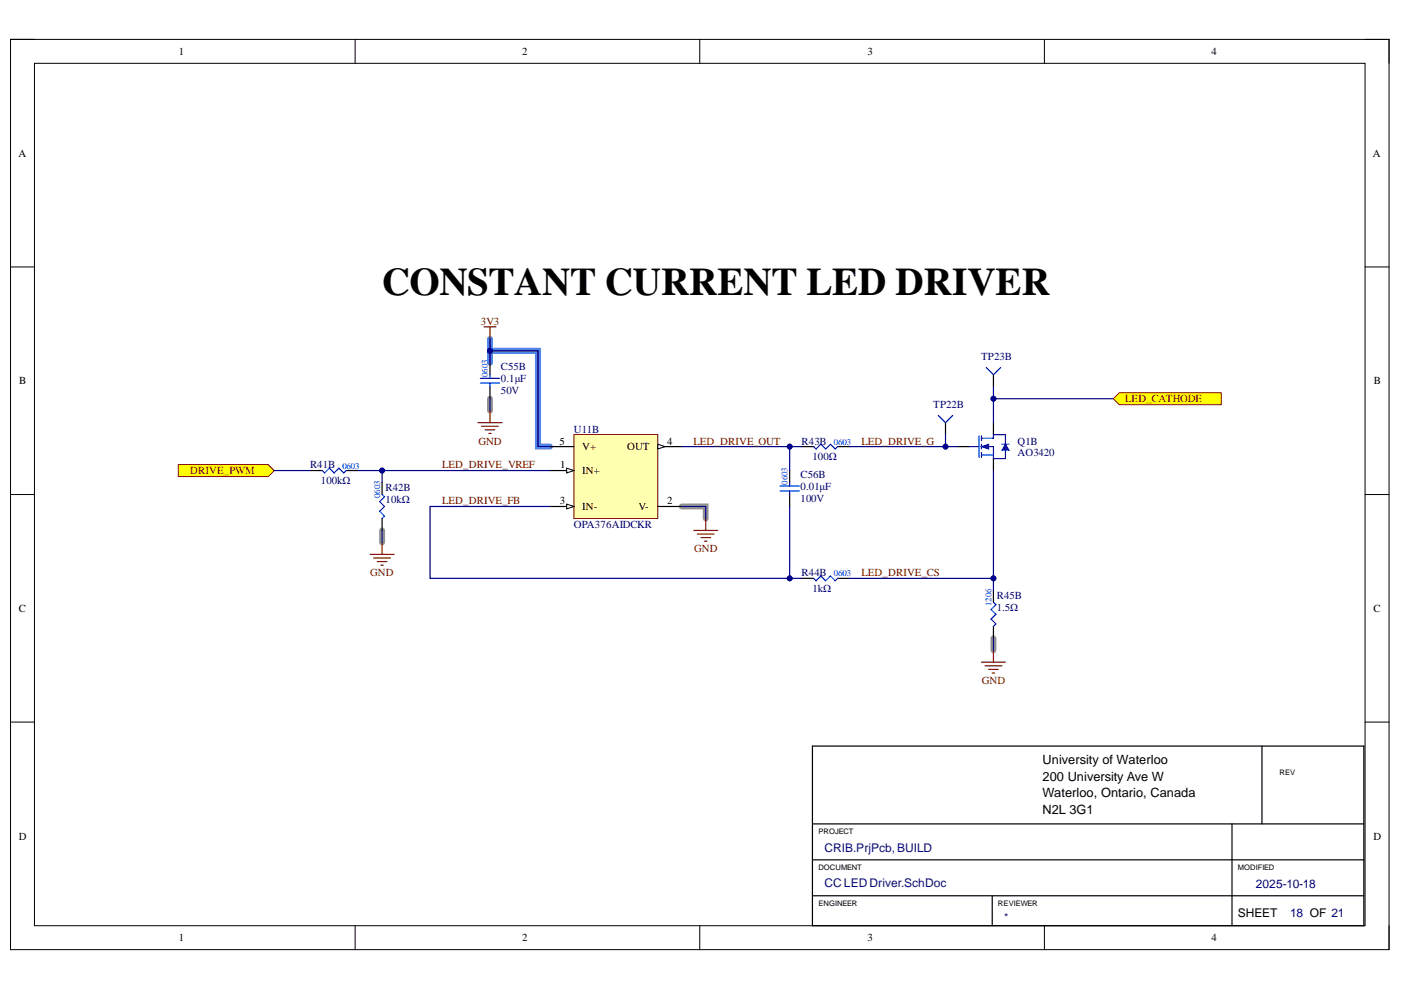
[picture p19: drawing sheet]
<svg xmlns="http://www.w3.org/2000/svg" width="297mm" height="210mm" viewBox="0 0 297 210" stroke-linecap="round" stroke-linejoin="round" font-family="sans-serif">
<defs><g id="words">
<text font-size="8.3" x="81" y="62.5">CONSTANT CURRENT LED DRIVER</text>
<g font-size="2.7">
<text x="221.1" y="162">University of Waterloo</text>
<text x="221.1" y="165.5">200 University Ave W</text>
<text x="221.1" y="169.1">Waterloo, Ontario, Canada</text>
<text x="221.1" y="172.6">N2L 3G1</text>
</g>
<g font-size="2.5" fill="#11037f">
<text x="174.8" y="180.6">CRIB.PrjPcb,BUILD</text>
<text x="174.8" y="188.2">CC LED Driver.SchDoc</text>
</g>
<g font-size="2.5" fill="#000080">
<text x="266.2" y="188.2">2025-10-18</text>
<text x="273.5" y="194.5">18 OF 21</text>
</g>
<text font-size="2.5" x="262.4" y="194.5">SHEET</text>
<g font-size="2.3">
<text x="37.9" y="11.7">1</text>
<text x="110.7" y="11.7">2</text>
<text x="183.9" y="11.7">3</text>
<text x="256.8" y="11.7">4</text>
<text x="3.9" y="33.3">A</text>
<text x="291.1" y="33.3">A</text>
<text x="4.1" y="81.5">B</text>
<text x="291.3" y="81.5">B</text>
<text x="118.6" y="94.2">5</text>
<text x="123.4" y="95.5">V+</text>
<text x="133" y="95.5">OUT</text>
<text x="141.4" y="94.2">4</text>
<text x="118.8" y="99.3">1</text>
<text x="123.4" y="100.6">IN+</text>
<text x="118.7" y="106.9">3</text>
<text x="141.4" y="106.9">2</text>
<text x="123.4" y="108.2">IN-</text>
<text x="135.4" y="108.2">V-</text>
<text x="4" y="129.7">C</text>
<text x="291.2" y="129.7">C</text>
<text x="4" y="178">D</text>
<text x="291.2" y="178">D</text>
<text x="37.9" y="199.6">1</text>
<text x="110.7" y="199.6">2</text>
<text x="183.9" y="199.6">3</text>
<text x="256.8" y="199.6">4</text>
</g>
<g font-size="2.3" fill="#800000">
<text x="101.9" y="68.8">3V3</text>
<text x="238.6" y="85.3">LED_CATHODE</text>
<text x="101.4" y="94.2">GND</text>
<text x="147" y="94.2">LED_DRIVE_OUT</text>
<text x="182.6" y="94.2">LED_DRIVE_G</text>
<text x="40.4" y="100.6">DRIVE_PWM</text>
<text x="93.7" y="99.3">LED_DRIVE_VREF</text>
<text x="93.7" y="106.9">LED_DRIVE_FB</text>
<text x="147.2" y="117.1">GND</text>
<text x="78.5" y="122.1">GND</text>
<text x="182.6" y="122.1">LED_DRIVE_CS</text>
<text x="208.2" y="145">GND</text>
</g>
<g font-size="2.3" fill="#000080">
<text x="208" y="76.4">TP23B</text>
<text x="106.2" y="83.6">50V</text>
<text x="106.2" y="81.1">0.1μF</text>
<text x="106.2" y="78.5">C55B</text>
<text x="197.9" y="86.6">TP22B</text>
<text x="121.7" y="91.7">U11B</text>
<text x="170" y="94.2">R43B</text>
<text x="215.7" y="94.2">Q1B</text>
<text x="65.7" y="99.3">R41B</text>
<text x="169.7" y="101.3">C56B</text>
<text x="172.2" y="97.5">100Ω</text>
<text x="215.7" y="96.8">AO3420</text>
<text x="68" y="102.6">100kΩ</text>
<text x="81.7" y="106.7">10kΩ</text>
<text x="81.7" y="104.1">R42B</text>
<text x="169.7" y="106.4">100V</text>
<text x="169.7" y="103.9">0.01μF</text>
<text x="121.7" y="112">OPA376AIDCKR</text>
<text x="170" y="122.1">R44B</text>
<text x="172.2" y="125.4">1kΩ</text>
<text x="211.3" y="129.5">1.5Ω</text>
<text x="211.3" y="127">R45B</text>
<text x="212.9" y="195.2">*</text>
</g>
<g font-size="1.9" fill="#00f">
<text x="103.5" y="80" transform="rotate(-90 103.5 80)">0603</text>
<text x="176.8" y="94.3">0603</text>
<text x="72.6" y="99.4">0603</text>
<text x="80.6" y="105.6" transform="rotate(-90 80.6 105.6)">0603</text>
<text x="167" y="102.8" transform="rotate(-90 167 102.8)">0603</text>
<text x="176.8" y="122.2">0603</text>
<text x="210.2" y="128.5" transform="rotate(-90 210.2 128.5)">1206</text>
</g>
<g font-size="1.6">
<text x="271.3" y="164.2">REV</text>
<text x="173.5" y="176.9">PROJECT</text>
<text x="173.5" y="184.5">DOCUMENT</text>
<text x="262.4" y="184.5">MODIFIED</text>
<text x="173.5" y="192.1">ENGINEER</text>
<text x="211.6" y="192.1">REVIEWER</text>
</g>
</g></defs>
<path d="M2.2 8.4h292.3v192.9h-292.3z" fill="none" stroke="#000" stroke-width=".21"/>
<path d="M7.3 13.4h282.1v182.9h-282.1z" fill-rule="evenodd" fill="#fff"/>
<g fill="none" stroke="#000" stroke-width=".21">
<path d="M2.2 8.3h5.1M7.3 13.4h282.1v182.9h-282.1zM75.3 8.3v5.1M148.4 8.3v5.1M221.4 8.4v5M289.4 8.4h5.1v5M2.2 56.6h5.1M289.4 56.6h5.1M2.2 104.9h5.1M289.4 104.9h5.1M2.2 153.1h5.1M289.4 153.1h5.1"/>
<path d="M75.3 196.3v5M148.4 196.3v5M221.4 196.3v5M294.5 196.3v5"/>
</g>
<path d="M103.9 84.5v2.6M81 112.5v2.5M144.6 107.4h5v2.5M210.6 135.3v2.6" fill="none" stroke="#999" stroke-width="1.3"/>
<path d="M103.9 76.9v-2.5h10.2v20.3h2.5M103.9 71.8v2.6" fill="none" stroke="#4a86e8" stroke-width="1.3"/>
<path d="M172.3 158.2h116.9v38.1h-116.9zM267.6 158.2v16.5M172.3 174.7h116.9M261.2 174.7v21.6M172.3 182.3h116.9M172.3 189.9h116.9M210.4 189.9v6.4" fill="none" stroke="#000" stroke-width=".25"/>
<path d="M121.7 92.1h17.8v17.8h-17.8z" fill-rule="evenodd" fill="#ffffb0"/>
<path d="M121.7 92.1h17.8v17.8h-17.8z" fill="none" stroke="#800000" stroke-width=".21"/>
<path d="M116.6 94.7h5.1M116.6 107.4h5.1" fill="none" stroke="#000" stroke-width=".25"/>
<path d="M120.2 106.9l1.5 .5-1.5 .5z" fill="#f8fcff"/>
<path d="M120.2 106.9l1.5 .5-1.5 .5z" fill="none" stroke="#000" stroke-width=".21"/>
<path d="M139.5 94.7h5.1" fill="none" stroke="#000" stroke-width=".25"/>
<path d="M139.5 94.2l1.5 .5-1.5 .5z" fill="#f8fcff"/>
<path d="M139.5 94.2l1.5 .5-1.5 .5z" fill="none" stroke="#000" stroke-width=".21"/>
<path d="M116.6 99.8h5.1M139.5 107.4h5.1" fill="none" stroke="#000" stroke-width=".25"/>
<path d="M120.2 99.3l1.5 .5-1.5 .5z" fill="#f8fcff"/>
<path d="M120.2 99.3l1.5 .5-1.5 .5z" fill="none" stroke="#000" stroke-width=".21"/>
<g fill="none" stroke="#800000" stroke-width=".25">
<path d="M101.3 89.6h5.1M102.1 90.4h3.6M102.9 91.1h2M103.6 91.9h.5M103.9 87.1v2.5M78.5 117.5h5.1M79.2 118.3h3.6M80 119.1h2M80.8 119.8h.5M81 115v2.5M147.1 112.5h5.1M147.9 113.2h3.5"/>
<path d="M148.6 114h2M149.4 114.8h.5M149.6 109.9v2.6"/>
</g>
<path d="M103.9 76.9v2.6M65.8 99.8h2.5M73.4 99.8h2.5M103.9 82v2.5M81 102.3v2.6M81 109.9v2.6" fill="none" stroke="#000" stroke-width=".25"/>
<path d="M103.9 79.5v.7M68.3 99.8l.5 .5 1-1 1 1 1.1-1 1 1 .5-.5M101.9 81.2h4M101.9 80.2h4M103.9 81.2v.8M81 104.9l.5 .5-1 1 1 1-1 1 1 1-.5 .5" fill="none" stroke="#00f" stroke-width=".25"/>
<path d="M37.8 98.5h19.1l1.2 1.3-1.2 1.2h-19.1z" fill-rule="evenodd" fill="#ff0"/>
<path d="M37.8 98.5h19.1l1.2 1.3-1.2 1.2h-19.1z" fill="none" stroke="#800000" stroke-width=".21"/>
<path d="M167.4 99.8v2.5M167.4 104.9v2.5" fill="none" stroke="#000" stroke-width=".25"/>
<path d="M165.4 104.1h4.1M165.4 103.1h4.1M167.4 102.3v.8M167.4 104.1v.8" fill="none" stroke="#00f" stroke-width=".25"/>
<path d="M103.9 76.9v-2.5h10.2v20.3h2.5M103.9 84.5v2.6M144.6 107.4h5v2.5" fill="none" stroke="#000080" stroke-width=".25"/>
<circle cx="103.9" cy="74.4" r=".51" fill="#000080"/>
<circle cx="103.9" cy="74.4" r=".51" fill="none" stroke="#000080" stroke-width=".21"/>
<path d="M58.1 99.8h7.7M81 99.8v2.5M81 112.5v2.5" fill="none" stroke="#000080" stroke-width=".25"/>
<circle cx="81" cy="99.8" r=".51" fill="#000080"/>
<circle cx="81" cy="99.8" r=".51" fill="none" stroke="#000080" stroke-width=".21"/>
<path d="M75.9 99.8h40.7" fill="none" stroke="#000080" stroke-width=".25"/>
<circle cx="81" cy="99.8" r=".51" fill="#000080"/>
<circle cx="81" cy="99.8" r=".51" fill="none" stroke="#000080" stroke-width=".21"/>
<path d="M116.6 107.4h-25.4v15.2h76.2v-15.2" fill="none" stroke="#000080" stroke-width=".25"/>
<circle cx="167.4" cy="122.6" r=".51" fill="#000080"/>
<circle cx="167.4" cy="122.6" r=".51" fill="none" stroke="#000080" stroke-width=".21"/>
<path d="M170 94.7h2.5M177.6 94.7h2.5" fill="none" stroke="#000" stroke-width=".25"/>
<path d="M172.5 94.7l.5 .5 1-1 1.1 1 1-1 1 1 .5-.5" fill="none" stroke="#00f" stroke-width=".25"/>
<path d="M144.6 94.7h25.4" fill="none" stroke="#000080" stroke-width=".25"/>
<circle cx="167.4" cy="94.7" r=".51" fill="#000080"/>
<circle cx="167.4" cy="94.7" r=".51" fill="none" stroke="#000080" stroke-width=".21"/>
<path d="M167.4 94.7v5.1" fill="none" stroke="#000080" stroke-width=".25"/>
<circle cx="167.4" cy="94.7" r=".51" fill="#000080"/>
<circle cx="167.4" cy="94.7" r=".51" fill="none" stroke="#000080" stroke-width=".21"/>
<path d="M170 122.6h2.5M177.6 122.6h2.5" fill="none" stroke="#000" stroke-width=".25"/>
<path d="M172.5 122.6l.5 .5 1-1 1.1 1 1-1 1 1 .5-.5" fill="none" stroke="#00f" stroke-width=".25"/>
<path d="M167.4 122.6h2.6" fill="none" stroke="#000080" stroke-width=".25"/>
<circle cx="167.4" cy="122.6" r=".51" fill="#000080"/>
<circle cx="167.4" cy="122.6" r=".51" fill="none" stroke="#000080" stroke-width=".21"/>
<path d="M203 94.7h2.6M210.6 89.6v2.6M210.6 97.2v2.6" fill="none" stroke="#000" stroke-width=".25"/>
<path d="M205.6 94.7h2M207.6 92.4v4.6M208.1 94.7h2.5v2.5h2.6v-1.7M208.1 92.9h2.5v-.7h2.6v2M208.1 96.5h2.5M208.1 92.4v1M208.1 94.2v1M208.1 96v1" fill="none" stroke="#00f" stroke-width=".25"/>
<path d="M213.2 94.2l.7 1.3h-1.5z" fill="#00f"/>
<path d="M213.2 94.2l.7 1.3h-1.5z" fill="none" stroke="#00f" stroke-width=".21"/>
<path d="M212.4 94.2h1.5" fill="none" stroke="#00f" stroke-width=".25"/>
<path d="M208.1 94.7l1.5-.5v1z" fill="#00f"/>
<path d="M208.1 94.7l1.5-.5v1z" fill="none" stroke="#00f" stroke-width=".21"/>
<path d="M180.1 94.7h22.9" fill="none" stroke="#000080" stroke-width=".25"/>
<circle cx="200.5" cy="94.7" r=".51" fill="#000080"/>
<circle cx="200.5" cy="94.7" r=".51" fill="none" stroke="#000080" stroke-width=".21"/>
<path d="M210.6 99.8v22.8h-30.5" fill="none" stroke="#000080" stroke-width=".25"/>
<circle cx="210.6" cy="122.6" r=".51" fill="#000080"/>
<circle cx="210.6" cy="122.6" r=".51" fill="none" stroke="#000080" stroke-width=".21"/>
<path d="M236 84.5h-25.4v5.1" fill="none" stroke="#000080" stroke-width=".25"/>
<circle cx="210.6" cy="84.5" r=".51" fill="#000080"/>
<circle cx="210.6" cy="84.5" r=".51" fill="none" stroke="#000080" stroke-width=".21"/>
<path d="M236 84.5l1.3-1.2h21.6v2.5h-21.6z" fill-rule="evenodd" fill="#ff0"/>
<path d="M236 84.5l1.3-1.2h21.6v2.5h-21.6z" fill="none" stroke="#800000" stroke-width=".21"/>
<path d="M102.6 69.3h2.6M103.9 69.3v2.5" fill="none" stroke="#800000" stroke-width=".25"/>
<path d="M103.9 71.8v2.6" fill="none" stroke="#000080" stroke-width=".25"/>
<circle cx="103.9" cy="74.4" r=".51" fill="#000080"/>
<circle cx="103.9" cy="74.4" r=".51" fill="none" stroke="#000080" stroke-width=".21"/>
<path d="M210.6 137.9v2.5M208.1 140.4h5.1M208.9 141.2h3.5M209.6 141.9h2.1M210.4 142.7h.5" fill="none" stroke="#800000" stroke-width=".25"/>
<path d="M210.6 125.2v2.5M210.6 132.8v2.5" fill="none" stroke="#000" stroke-width=".25"/>
<path d="M210.6 127.7l.5 .5-1 1 1 1-1 1.1 1 1-.5 .5" fill="none" stroke="#00f" stroke-width=".25"/>
<path d="M210.6 122.6v2.6M210.6 135.3v2.6" fill="none" stroke="#000080" stroke-width=".25"/>
<circle cx="210.6" cy="122.6" r=".51" fill="#000080"/>
<circle cx="210.6" cy="122.6" r=".51" fill="none" stroke="#000080" stroke-width=".21"/>
<path d="M198.9 88.1l1.6 1.5 1.5-1.5" fill="none" stroke="#00f" stroke-width=".25"/>
<path d="M200.5 89.6v2.6" fill="none" stroke="#000" stroke-width=".25"/>
<path d="M200.5 92.2v2.5" fill="none" stroke="#000080" stroke-width=".25"/>
<circle cx="200.5" cy="94.7" r=".51" fill="#000080"/>
<circle cx="200.5" cy="94.7" r=".51" fill="none" stroke="#000080" stroke-width=".21"/>
<path d="M209.1 77.9l1.5 1.6 1.6-1.6" fill="none" stroke="#00f" stroke-width=".25"/>
<path d="M210.6 79.5v2.5" fill="none" stroke="#000" stroke-width=".25"/>
<path d="M210.6 82v2.5" fill="none" stroke="#000080" stroke-width=".25"/>
<circle cx="210.6" cy="84.5" r=".51" fill="#000080"/>
<circle cx="210.6" cy="84.5" r=".51" fill="none" stroke="#000080" stroke-width=".21"/>
<use href="#words"/>
</svg>
